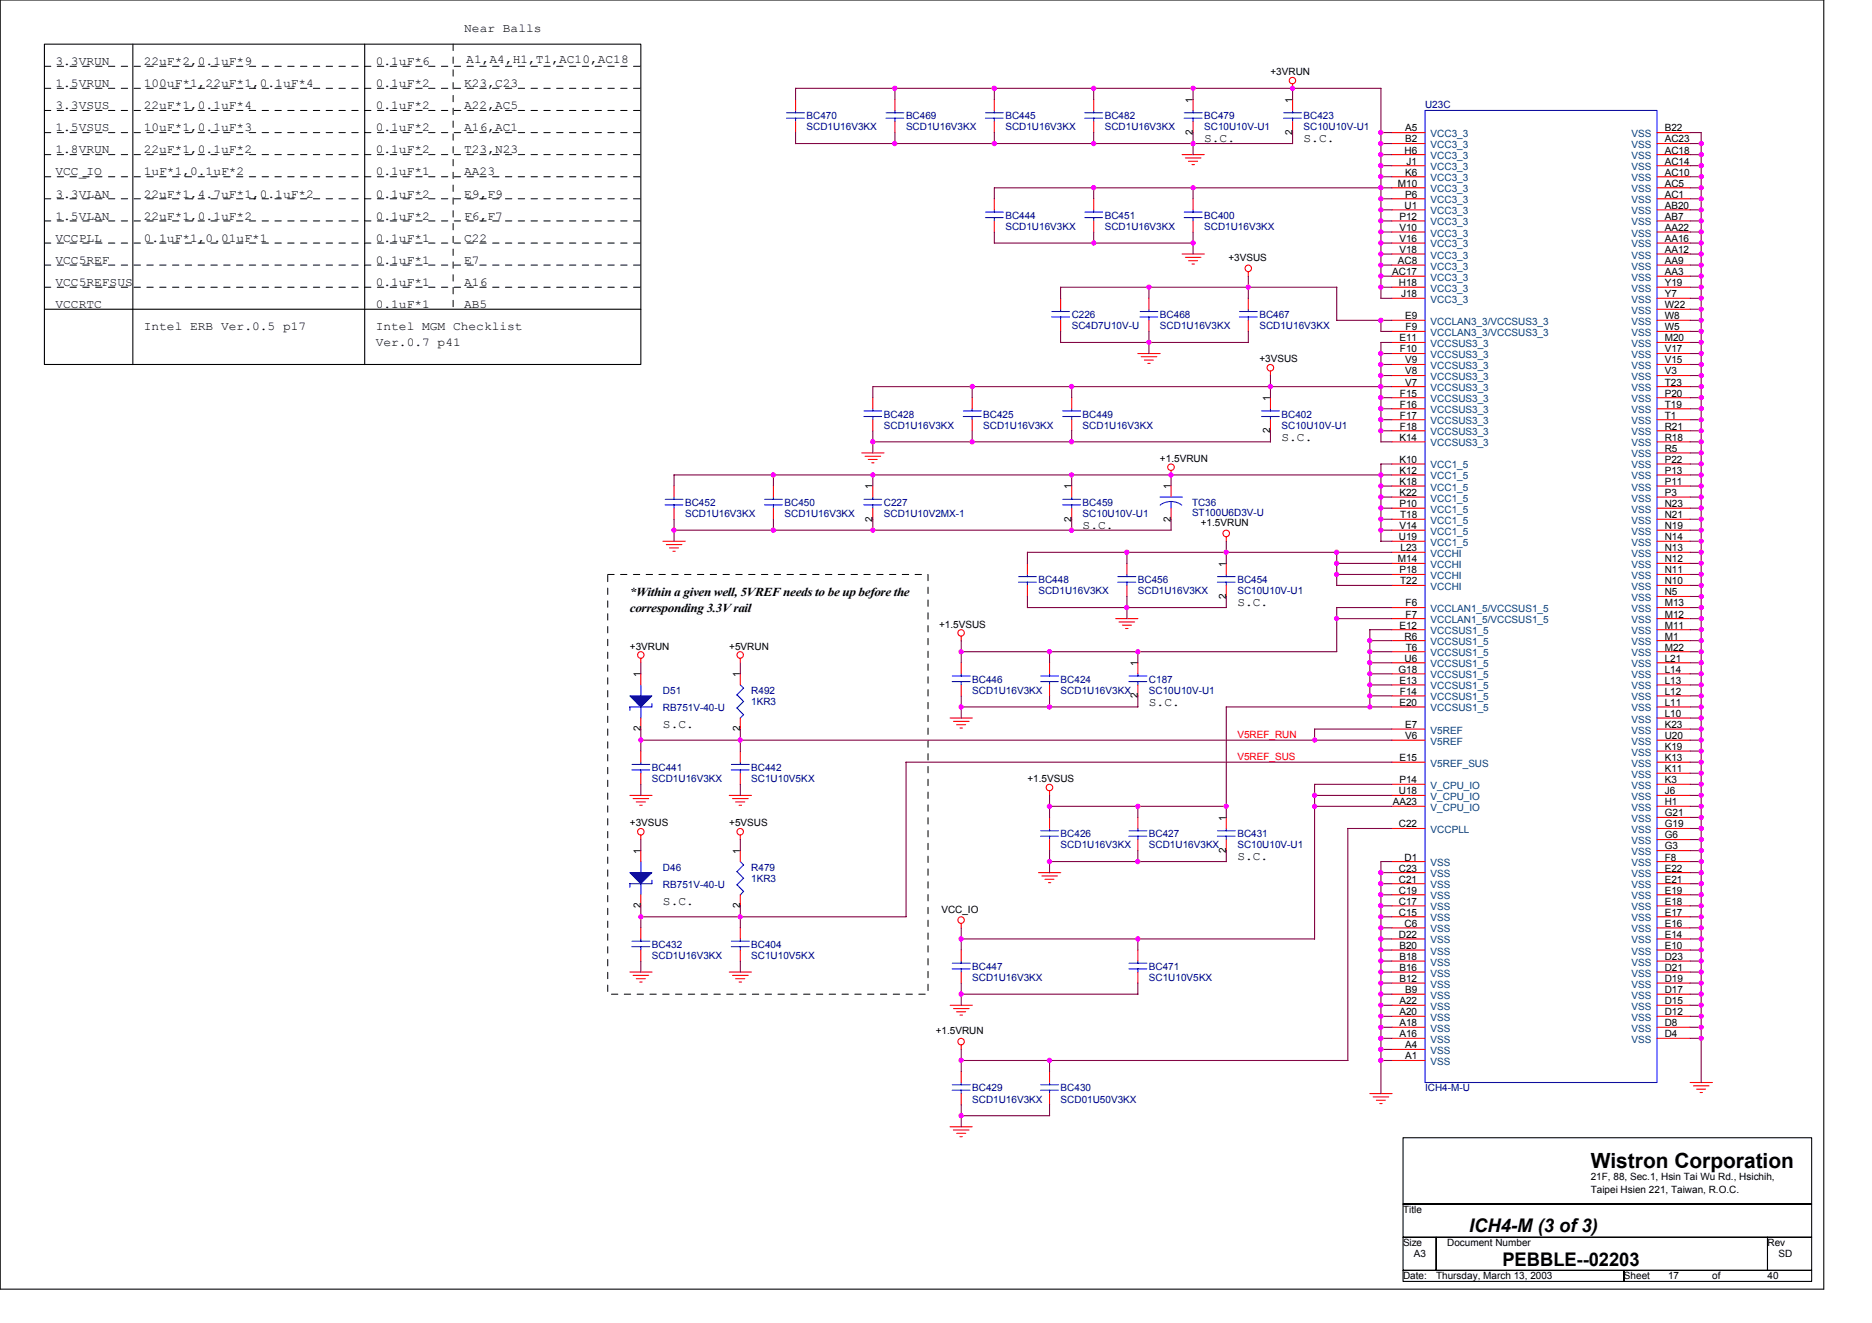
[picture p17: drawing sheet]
<svg xmlns="http://www.w3.org/2000/svg" width="297mm" height="210mm" viewBox="0 0 297 210" stroke-linecap="round" stroke-linejoin="round" font-family="sans-serif">
<defs><g id="words">
<text font-size="3.3" x="252.4" y="185.4">Wistron Corporation</text>
<g font-size="3">
<text x="233.1" y="195.5">ICH4-M (3 of 3)</text>
<text x="238.4" y="200.8">PEBBLE--02203</text>
</g>
<g font-size="1.9">
<text x="73.7" y="5.1">Near Balls</text>
<text x="8.8" y="10.3">3.3VRUN</text>
<text x="22.8" y="10.3">22uF*2,0.1uF*9</text>
<text x="59.6" y="10.3">0.1uF*6</text>
<text x="74" y="9.9">A1,A4,H1,T1,AC10,AC18</text>
<text x="8.8" y="13.8">1.5VRUN</text>
<text x="8.8" y="17.3">3.3VSUS</text>
<text x="22.8" y="13.8">100uF*1,22uF*1,0.1uF*4</text>
<text x="22.8" y="17.3">22uF*1,0.1uF*4</text>
<text x="59.6" y="13.8">0.1uF*2</text>
<text x="59.6" y="17.3">0.1uF*2</text>
<text x="73.7" y="13.8">K23,C23</text>
<text x="73.7" y="17.3">A22,AC5</text>
<text x="8.8" y="20.8">1.5VSUS</text>
<text x="22.8" y="20.8">10uF*1,0.1uF*3</text>
<text x="59.6" y="20.8">0.1uF*2</text>
<text x="73.7" y="20.8">A16,AC1</text>
<text x="191.1" y="22.6">S.C.</text>
<text x="206.8" y="22.6">S.C.</text>
<text x="8.8" y="24.3">1.8VRUN</text>
<text x="8.8" y="27.8">VCC_IO</text>
<text x="22.8" y="24.3">22uF*1,0.1uF*2</text>
<text x="22.8" y="27.8">1uF*1,0.1uF*2</text>
<text x="59.6" y="27.8">0.1uF*1</text>
<text x="59.6" y="24.3">0.1uF*2</text>
<text x="73.7" y="27.8">AA23</text>
<text x="73.7" y="24.3">T23,N23</text>
<text x="8.8" y="31.3">3.3VLAN</text>
<text x="8.8" y="34.8">1.5VLAN</text>
<text x="22.8" y="31.3">22uF*1,4.7uF*1,0.1uF*2</text>
<text x="22.8" y="34.8">22uF*1,0.1uF*2</text>
<text x="59.6" y="31.3">0.1uF*2</text>
<text x="59.6" y="34.8">0.1uF*2</text>
<text x="73.7" y="34.8">F6,F7</text>
<text x="73.7" y="31.3">E9,F9</text>
<text x="8.8" y="41.8">VCC5REF</text>
<text x="8.8" y="38.4">VCCPLL</text>
<text x="22.8" y="38.4">0.1uF*1,0.01uF*1</text>
<text x="59.6" y="41.8">0.1uF*1</text>
<text x="59.6" y="38.4">0.1uF*1</text>
<text x="73.7" y="38.4">C22</text>
<text x="73.7" y="41.8">E7</text>
<text x="8.8" y="45.4">VCC5REFSUS</text>
<text x="59.6" y="45.4">0.1uF*1</text>
<text x="73.7" y="45.4">A16</text>
<text x="8.8" y="48.9">VCCRTC</text>
<text x="22.8" y="52.4">Intel ERB Ver.0.5 p17</text>
<text x="59.6" y="48.9">0.1uF*1</text>
<text x="59.6" y="52.4">Intel MGM Checklist</text>
<text x="73.7" y="48.9">AB5</text>
<text x="59.6" y="54.8">Ver.0.7 p41</text>
<text x="203.3" y="69.9">S.C.</text>
<text x="171.8" y="83.9">S.C.</text>
<text x="99.9" y="94.6">*Within a given well, 5VREF needs to be up before the</text>
<text x="99.9" y="97">corresponding 3.3V rail</text>
<text x="196.3" y="96.2">S.C.</text>
<text x="182.3" y="112">S.C.</text>
<text x="105.2" y="115.5">S.C.</text>
<text x="196.3" y="136.5">S.C.</text>
<text x="105.2" y="143.5">S.C.</text>
</g>
<g font-size="1.6">
<text x="201.6" y="11.9">+3VRUN</text>
<text x="189.3" y="16.3" transform="rotate(-90 189.3 16.3)">1</text>
<text x="205.1" y="16.3" transform="rotate(-90 205.1 16.3)">1</text>
<text x="189.3" y="21.4" transform="rotate(-90 189.3 21.4)">2</text>
<text x="205.1" y="21.4" transform="rotate(-90 205.1 21.4)">2</text>
<text x="222.9" y="20.8">A5</text>
<text x="222.9" y="22.6">B2</text>
<text x="264.2" y="20.8">B22</text>
<text x="264.2" y="22.6">AC23</text>
<text x="221.8" y="29.6">M10</text>
<text x="222.9" y="24.4">H6</text>
<text x="222.9" y="27.9">K6</text>
<text x="223.2" y="26.1">J1</text>
<text x="264.2" y="24.4">AC18</text>
<text x="264.2" y="26.1">AC14</text>
<text x="264.2" y="27.9">AC10</text>
<text x="264.2" y="29.6">AC5</text>
<text x="222.1" y="34.9">P12</text>
<text x="222.9" y="33.1">U1</text>
<text x="222.9" y="31.4">P6</text>
<text x="264.2" y="31.4">AC1</text>
<text x="264.2" y="33.1">AB20</text>
<text x="264.2" y="34.9">AB7</text>
<text x="194.9" y="41.4">+3VSUS</text>
<text x="221.8" y="41.9">AC8</text>
<text x="222.1" y="36.6">V10</text>
<text x="222.1" y="38.4">V16</text>
<text x="222.1" y="40.1">V18</text>
<text x="264.2" y="36.6">AA22</text>
<text x="264.2" y="38.4">AA16</text>
<text x="264.2" y="40.1">AA12</text>
<text x="264.2" y="41.9">AA9</text>
<text x="220.9" y="43.6">AC17</text>
<text x="222" y="45.4">H18</text>
<text x="222.3" y="47.1">J18</text>
<text x="264.2" y="43.6">AA3</text>
<text x="264.2" y="45.4">Y19</text>
<text x="264.2" y="47.1">Y7</text>
<text x="222.9" y="50.7">E9</text>
<text x="223" y="52.4">F9</text>
<text x="264.2" y="48.9">W22</text>
<text x="264.2" y="50.7">W8</text>
<text x="264.2" y="52.4">W5</text>
<text x="199.8" y="57.5">+3VSUS</text>
<text x="222.1" y="54.2">E11</text>
<text x="222.1" y="55.9">F10</text>
<text x="222.9" y="57.7">V9</text>
<text x="222.9" y="59.4">V8</text>
<text x="264.2" y="54.2">M20</text>
<text x="264.2" y="55.9">V17</text>
<text x="264.2" y="57.7">V15</text>
<text x="264.2" y="59.4">V3</text>
<text x="201.6" y="63.6" transform="rotate(-90 201.6 63.6)">1</text>
<text x="222.1" y="62.9">F15</text>
<text x="222.1" y="64.7">F16</text>
<text x="222.9" y="61.2">V7</text>
<text x="264.2" y="61.2">T23</text>
<text x="264.2" y="62.9">P20</text>
<text x="264.2" y="64.7">T19</text>
<text x="201.6" y="68.7" transform="rotate(-90 201.6 68.7)">2</text>
<text x="222.1" y="69.9">K14</text>
<text x="222.1" y="66.4">F17</text>
<text x="222.1" y="68.2">F18</text>
<text x="264.2" y="66.4">T1</text>
<text x="264.2" y="68.2">R21</text>
<text x="264.2" y="69.9">R18</text>
<text x="264.2" y="71.7">R5</text>
<text x="138.5" y="77.6" transform="rotate(-90 138.5 77.6)">1</text>
<text x="170" y="77.6" transform="rotate(-90 170 77.6)">1</text>
<text x="184.1" y="73.3">+1.5VRUN</text>
<text x="185.8" y="77.6" transform="rotate(-90 185.8 77.6)">1</text>
<text x="222.1" y="73.4">K10</text>
<text x="222.1" y="75.2">K12</text>
<text x="222.1" y="76.9">K18</text>
<text x="264.2" y="73.4">P22</text>
<text x="264.2" y="75.2">P13</text>
<text x="264.2" y="76.9">P11</text>
<text x="138.5" y="82.7" transform="rotate(-90 138.5 82.7)">2</text>
<text x="170" y="82.7" transform="rotate(-90 170 82.7)">2</text>
<text x="185.8" y="82.7" transform="rotate(-90 185.8 82.7)">2</text>
<text x="190.5" y="83.4">+1.5VRUN</text>
<text x="222.1" y="78.7">K22</text>
<text x="222.1" y="80.5">P10</text>
<text x="222.1" y="83.9">V14</text>
<text x="222.2" y="82.2">T18</text>
<text x="264.2" y="78.7">P3</text>
<text x="264.2" y="80.5">N23</text>
<text x="264.2" y="82.2">N21</text>
<text x="264.2" y="83.9">N19</text>
<text x="194.6" y="89.9" transform="rotate(-90 194.6 89.9)">1</text>
<text x="221.8" y="89.2">M14</text>
<text x="222" y="85.7">U19</text>
<text x="222.2" y="87.5">L23</text>
<text x="264.2" y="85.7">N14</text>
<text x="264.2" y="87.5">N13</text>
<text x="264.2" y="89.2">N12</text>
<text x="194.6" y="95" transform="rotate(-90 194.6 95)">2</text>
<text x="222.1" y="91">P18</text>
<text x="222.2" y="92.7">T22</text>
<text x="264.2" y="91">N11</text>
<text x="264.2" y="92.7">N10</text>
<text x="264.2" y="94.5">N5</text>
<text x="149" y="99.6">+1.5VSUS</text>
<text x="222.1" y="99.7">E12</text>
<text x="222.9" y="101.5">R6</text>
<text x="223" y="96.2">F6</text>
<text x="223" y="98">F7</text>
<text x="264.2" y="96.2">M13</text>
<text x="264.2" y="98">M12</text>
<text x="264.2" y="99.7">M11</text>
<text x="264.2" y="101.5">M1</text>
<text x="99.9" y="103.1">+3VRUN</text>
<text x="101.7" y="107.4" transform="rotate(-90 101.7 107.4)">1</text>
<text x="115.7" y="103.1">+5VRUN</text>
<text x="117.5" y="107.4" transform="rotate(-90 117.5 107.4)">1</text>
<text x="180.5" y="105.7" transform="rotate(-90 180.5 105.7)">1</text>
<text x="221.9" y="106.7">G18</text>
<text x="222.9" y="105">U6</text>
<text x="223.1" y="103.2">T6</text>
<text x="264.2" y="103.2">M22</text>
<text x="264.2" y="105">L21</text>
<text x="264.2" y="106.7">L14</text>
<text x="180.5" y="110.8" transform="rotate(-90 180.5 110.8)">2</text>
<text x="222.1" y="108.5">E13</text>
<text x="222.1" y="112">E20</text>
<text x="222.1" y="110.2">F14</text>
<text x="264.2" y="108.5">L13</text>
<text x="264.2" y="110.2">L12</text>
<text x="264.2" y="112">L11</text>
<text x="264.2" y="113.7">L10</text>
<text x="101.7" y="116" transform="rotate(-90 101.7 116)">2</text>
<text x="117.5" y="116" transform="rotate(-90 117.5 116)">2</text>
<text x="222.9" y="115.5">E7</text>
<text x="222.9" y="117.2">V6</text>
<text x="264.2" y="115.5">K23</text>
<text x="264.2" y="117.2">U20</text>
<text x="264.2" y="119">K19</text>
<text x="163" y="124.1">+1.5VSUS</text>
<text x="222.1" y="120.8">E15</text>
<text x="222.1" y="124.3">P14</text>
<text x="264.2" y="120.8">K13</text>
<text x="264.2" y="122.5">K11</text>
<text x="264.2" y="124.3">K3</text>
<text x="99.9" y="131.1">+3VSUS</text>
<text x="115.7" y="131.1">+5VSUS</text>
<text x="194.6" y="130.2" transform="rotate(-90 194.6 130.2)">1</text>
<text x="221" y="127.8">AA23</text>
<text x="222" y="126">U18</text>
<text x="222" y="131.3">C22</text>
<text x="264.2" y="126">J6</text>
<text x="264.2" y="127.8">H1</text>
<text x="264.2" y="129.5">G21</text>
<text x="264.2" y="131.3">G19</text>
<text x="101.7" y="135.5" transform="rotate(-90 101.7 135.5)">1</text>
<text x="117.5" y="135.5" transform="rotate(-90 117.5 135.5)">1</text>
<text x="194.6" y="135.3" transform="rotate(-90 194.6 135.3)">2</text>
<text x="222.9" y="136.5">D1</text>
<text x="264.2" y="133">G6</text>
<text x="264.2" y="134.8">G3</text>
<text x="264.2" y="136.5">F8</text>
<text x="222" y="138.3">C23</text>
<text x="222" y="140">C21</text>
<text x="222" y="141.8">C19</text>
<text x="222" y="143.5">C17</text>
<text x="264.2" y="138.3">E22</text>
<text x="264.2" y="140">E21</text>
<text x="264.2" y="141.8">E19</text>
<text x="264.2" y="143.5">E18</text>
<text x="101.7" y="144.1" transform="rotate(-90 101.7 144.1)">2</text>
<text x="117.5" y="144.1" transform="rotate(-90 117.5 144.1)">2</text>
<text x="149.4" y="144.8">VCC_IO</text>
<text x="222" y="145.3">C15</text>
<text x="222" y="148.8">D22</text>
<text x="222.9" y="147">C6</text>
<text x="264.2" y="145.3">E17</text>
<text x="264.2" y="147">E16</text>
<text x="264.2" y="148.8">E14</text>
<text x="222.1" y="150.6">B20</text>
<text x="222.1" y="152.3">B18</text>
<text x="222.1" y="154.1">B16</text>
<text x="222.1" y="155.8">B12</text>
<text x="264.2" y="150.6">E10</text>
<text x="264.2" y="152.3">D23</text>
<text x="264.2" y="154.1">D21</text>
<text x="264.2" y="155.8">D19</text>
<text x="222.1" y="159.3">A22</text>
<text x="222.1" y="161.1">A20</text>
<text x="222.9" y="157.6">B9</text>
<text x="264.2" y="157.6">D17</text>
<text x="264.2" y="159.3">D15</text>
<text x="264.2" y="161.1">D12</text>
<text x="148.5" y="164.1">+1.5VRUN</text>
<text x="222.1" y="162.8">A18</text>
<text x="222.1" y="164.6">A16</text>
<text x="222.9" y="166.3">A4</text>
<text x="264.2" y="162.8">D8</text>
<text x="264.2" y="164.6">D4</text>
<text x="222.9" y="168.1">A1</text>
<text x="252.4" y="187.2">21F, 88, Sec.1, Hsin Tai Wu Rd., Hsichih,</text>
<text x="252.4" y="189.3">Taipei Hsien 221, Taiwan, R.O.C.</text>
<text x="222.6" y="192.4">Title</text>
<text x="222.6" y="197.7">Size</text>
<text x="229.6" y="197.7">Document Number</text>
<text x="280.5" y="197.7">Rev</text>
<text x="222.6" y="203">Date:</text>
<text x="224.4" y="199.5">A3</text>
<text x="227.9" y="203">Thursday, March 13, 2003</text>
<text x="257.7" y="203">Sheet</text>
<text x="264.7" y="203">17</text>
<text x="271.7" y="203">of</text>
<text x="280.5" y="203">40</text>
<text x="282.2" y="199.5">SD</text>
</g>
<g font-size="1.6" fill="#000080">
<text x="226.1" y="17.2">U23C</text>
<text x="128" y="18.9">BC470</text>
<text x="128" y="20.7">SCD1U16V3KX</text>
<text x="143.8" y="18.9">BC469</text>
<text x="143.8" y="20.7">SCD1U16V3KX</text>
<text x="159.5" y="18.9">BC445</text>
<text x="159.5" y="20.7">SCD1U16V3KX</text>
<text x="175.3" y="18.9">BC482</text>
<text x="175.3" y="20.7">SCD1U16V3KX</text>
<text x="191.1" y="18.9">BC479</text>
<text x="191.1" y="20.7">SC10U10V-U1</text>
<text x="206.8" y="18.9">BC423</text>
<text x="206.8" y="20.7">SC10U10V-U1</text>
<text x="159.5" y="34.7">BC444</text>
<text x="175.3" y="34.7">BC451</text>
<text x="191.1" y="34.7">BC400</text>
<text x="159.5" y="36.5">SCD1U16V3KX</text>
<text x="175.3" y="36.5">SCD1U16V3KX</text>
<text x="191.1" y="36.5">SCD1U16V3KX</text>
<text x="170" y="50.5">C226</text>
<text x="170" y="52.2">SC4D7U10V-U</text>
<text x="184.1" y="50.5">BC468</text>
<text x="184.1" y="52.2">SCD1U16V3KX</text>
<text x="199.8" y="50.5">BC467</text>
<text x="199.8" y="52.2">SCD1U16V3KX</text>
<text x="140.2" y="66.3">BC428</text>
<text x="140.2" y="68">SCD1U16V3KX</text>
<text x="156" y="66.3">BC425</text>
<text x="156" y="68">SCD1U16V3KX</text>
<text x="171.8" y="66.3">BC449</text>
<text x="171.8" y="68">SCD1U16V3KX</text>
<text x="203.3" y="66.3">BC402</text>
<text x="203.3" y="68">SC10U10V-U1</text>
<text x="108.7" y="80.3">BC452</text>
<text x="108.7" y="82">SCD1U16V3KX</text>
<text x="124.5" y="80.3">BC450</text>
<text x="124.5" y="82">SCD1U16V3KX</text>
<text x="140.2" y="80.3">C227</text>
<text x="140.2" y="82">SCD1U10V2MX-1</text>
<text x="171.8" y="80.3">BC459</text>
<text x="171.8" y="82">SC10U10V-U1</text>
<text x="189.1" y="80.3">TC36</text>
<text x="189.1" y="81.9">ST100U6D3V-U</text>
<text x="164.8" y="92.6">BC448</text>
<text x="164.8" y="94.3">SCD1U16V3KX</text>
<text x="180.5" y="92.6">BC456</text>
<text x="180.5" y="94.3">SCD1U16V3KX</text>
<text x="196.3" y="92.6">BC454</text>
<text x="196.3" y="94.3">SC10U10V-U1</text>
<text x="105.2" y="110.1">D51</text>
<text x="105.2" y="112.9">RB751V-40-U</text>
<text x="119.2" y="110.1">R492</text>
<text x="119.2" y="111.8">1KR3</text>
<text x="154.3" y="108.3">BC446</text>
<text x="154.3" y="110.1">SCD1U16V3KX</text>
<text x="168.3" y="108.3">BC424</text>
<text x="168.3" y="110.1">SCD1U16V3KX</text>
<text x="182.3" y="108.3">C187</text>
<text x="182.3" y="110.1">SC10U10V-U1</text>
<text x="103.4" y="122.3">BC441</text>
<text x="103.4" y="124.1">SCD1U16V3KX</text>
<text x="119.2" y="122.3">BC442</text>
<text x="119.2" y="124.1">SC1U10V5KX</text>
<text x="168.3" y="132.9">BC426</text>
<text x="168.3" y="134.6">SCD1U16V3KX</text>
<text x="182.3" y="132.9">BC427</text>
<text x="182.3" y="134.6">SCD1U16V3KX</text>
<text x="196.3" y="132.9">BC431</text>
<text x="196.3" y="134.6">SC10U10V-U1</text>
<text x="105.2" y="138.1">D46</text>
<text x="105.2" y="140.9">RB751V-40-U</text>
<text x="119.2" y="138.1">R479</text>
<text x="119.2" y="139.9">1KR3</text>
<text x="103.4" y="150.4">BC432</text>
<text x="103.4" y="152.1">SCD1U16V3KX</text>
<text x="119.2" y="150.4">BC404</text>
<text x="119.2" y="152.1">SC1U10V5KX</text>
<text x="154.3" y="153.9">BC447</text>
<text x="154.3" y="155.6">SCD1U16V3KX</text>
<text x="182.3" y="153.9">BC471</text>
<text x="182.3" y="155.6">SC1U10V5KX</text>
<text x="154.3" y="173.2">BC429</text>
<text x="168.3" y="173.2">BC430</text>
<text x="226.1" y="173.2">ICH4-M-U</text>
<text x="154.3" y="174.9">SCD1U16V3KX</text>
<text x="168.3" y="174.9">SCD01U50V3KX</text>
</g>
<g font-size="1.6" fill="#004080">
<text x="227" y="21.7">VCC3_3</text>
<text x="227" y="23.5">VCC3_3</text>
<text x="258.9" y="21.7">VSS</text>
<text x="258.9" y="23.5">VSS</text>
<text x="227" y="25.3">VCC3_3</text>
<text x="227" y="27">VCC3_3</text>
<text x="227" y="28.8">VCC3_3</text>
<text x="258.9" y="25.3">VSS</text>
<text x="258.9" y="27">VSS</text>
<text x="258.9" y="28.8">VSS</text>
<text x="227" y="30.5">VCC3_3</text>
<text x="227" y="32.3">VCC3_3</text>
<text x="227" y="34">VCC3_3</text>
<text x="227" y="35.8">VCC3_3</text>
<text x="258.9" y="30.5">VSS</text>
<text x="258.9" y="32.3">VSS</text>
<text x="258.9" y="34">VSS</text>
<text x="258.9" y="35.8">VSS</text>
<text x="227" y="37.5">VCC3_3</text>
<text x="227" y="39.3">VCC3_3</text>
<text x="227" y="41">VCC3_3</text>
<text x="258.9" y="37.5">VSS</text>
<text x="258.9" y="39.3">VSS</text>
<text x="258.9" y="41">VSS</text>
<text x="227" y="42.8">VCC3_3</text>
<text x="227" y="44.5">VCC3_3</text>
<text x="227" y="46.3">VCC3_3</text>
<text x="258.9" y="42.8">VSS</text>
<text x="258.9" y="44.5">VSS</text>
<text x="258.9" y="46.3">VSS</text>
<text x="227" y="48">VCC3_3</text>
<text x="227" y="51.5">VCCLAN3_3/VCCSUS3_3</text>
<text x="227" y="53.3">VCCLAN3_3/VCCSUS3_3</text>
<text x="258.9" y="48">VSS</text>
<text x="258.9" y="49.8">VSS</text>
<text x="258.9" y="51.5">VSS</text>
<text x="258.9" y="53.3">VSS</text>
<text x="227" y="55.1">VCCSUS3_3</text>
<text x="227" y="56.8">VCCSUS3_3</text>
<text x="227" y="58.5">VCCSUS3_3</text>
<text x="258.9" y="55.1">VSS</text>
<text x="258.9" y="56.8">VSS</text>
<text x="258.9" y="58.5">VSS</text>
<text x="227" y="60.3">VCCSUS3_3</text>
<text x="227" y="62.1">VCCSUS3_3</text>
<text x="227" y="63.8">VCCSUS3_3</text>
<text x="227" y="65.6">VCCSUS3_3</text>
<text x="258.9" y="60.3">VSS</text>
<text x="258.9" y="62.1">VSS</text>
<text x="258.9" y="63.8">VSS</text>
<text x="258.9" y="65.6">VSS</text>
<text x="227" y="67.3">VCCSUS3_3</text>
<text x="227" y="69.1">VCCSUS3_3</text>
<text x="227" y="70.8">VCCSUS3_3</text>
<text x="258.9" y="67.3">VSS</text>
<text x="258.9" y="69.1">VSS</text>
<text x="258.9" y="70.8">VSS</text>
<text x="227" y="74.3">VCC1_5</text>
<text x="227" y="76.1">VCC1_5</text>
<text x="227" y="77.8">VCC1_5</text>
<text x="258.9" y="72.6">VSS</text>
<text x="258.9" y="74.3">VSS</text>
<text x="258.9" y="76.1">VSS</text>
<text x="258.9" y="77.8">VSS</text>
<text x="227" y="79.6">VCC1_5</text>
<text x="227" y="81.3">VCC1_5</text>
<text x="227" y="83.1">VCC1_5</text>
<text x="258.9" y="79.6">VSS</text>
<text x="258.9" y="81.3">VSS</text>
<text x="258.9" y="83.1">VSS</text>
<text x="227" y="84.8">VCC1_5</text>
<text x="227" y="86.6">VCC1_5</text>
<text x="227" y="88.3">VCCHI</text>
<text x="258.9" y="84.8">VSS</text>
<text x="258.9" y="86.6">VSS</text>
<text x="258.9" y="88.3">VSS</text>
<text x="227" y="90.1">VCCHI</text>
<text x="227" y="91.8">VCCHI</text>
<text x="227" y="93.6">VCCHI</text>
<text x="258.9" y="90.1">VSS</text>
<text x="258.9" y="91.8">VSS</text>
<text x="258.9" y="93.6">VSS</text>
<text x="258.9" y="95.4">VSS</text>
<text x="227" y="97.1">VCCLAN1_5/VCCSUS1_5</text>
<text x="227" y="98.9">VCCLAN1_5/VCCSUS1_5</text>
<text x="227" y="100.6">VCCSUS1_5</text>
<text x="258.9" y="97.1">VSS</text>
<text x="258.9" y="98.9">VSS</text>
<text x="258.9" y="100.6">VSS</text>
<text x="227" y="102.4">VCCSUS1_5</text>
<text x="227" y="104.1">VCCSUS1_5</text>
<text x="227" y="105.9">VCCSUS1_5</text>
<text x="227" y="107.6">VCCSUS1_5</text>
<text x="258.9" y="102.4">VSS</text>
<text x="258.9" y="104.1">VSS</text>
<text x="258.9" y="105.9">VSS</text>
<text x="258.9" y="107.6">VSS</text>
<text x="227" y="109.4">VCCSUS1_5</text>
<text x="227" y="111.1">VCCSUS1_5</text>
<text x="227" y="112.9">VCCSUS1_5</text>
<text x="258.9" y="109.4">VSS</text>
<text x="258.9" y="111.1">VSS</text>
<text x="258.9" y="112.9">VSS</text>
<text x="227" y="116.4">V5REF</text>
<text x="227" y="118.1">V5REF</text>
<text x="258.9" y="114.6">VSS</text>
<text x="258.9" y="116.4">VSS</text>
<text x="258.9" y="118.1">VSS</text>
<text x="258.9" y="119.9">VSS</text>
<text x="227" y="121.6">V5REF_SUS</text>
<text x="227" y="125.2">V_CPU_IO</text>
<text x="258.9" y="121.6">VSS</text>
<text x="258.9" y="123.4">VSS</text>
<text x="258.9" y="125.2">VSS</text>
<text x="227" y="126.9">V_CPU_IO</text>
<text x="227" y="128.7">V_CPU_IO</text>
<text x="258.9" y="126.9">VSS</text>
<text x="258.9" y="128.7">VSS</text>
<text x="258.9" y="130.4">VSS</text>
<text x="227" y="132.2">VCCPLL</text>
<text x="227" y="137.4">VSS</text>
<text x="258.9" y="132.2">VSS</text>
<text x="258.9" y="133.9">VSS</text>
<text x="258.9" y="135.7">VSS</text>
<text x="258.9" y="137.4">VSS</text>
<text x="227" y="139.2">VSS</text>
<text x="227" y="140.9">VSS</text>
<text x="227" y="142.7">VSS</text>
<text x="258.9" y="139.2">VSS</text>
<text x="258.9" y="140.9">VSS</text>
<text x="258.9" y="142.7">VSS</text>
<text x="227" y="144.4">VSS</text>
<text x="227" y="146.2">VSS</text>
<text x="227" y="147.9">VSS</text>
<text x="227" y="149.7">VSS</text>
<text x="258.9" y="144.4">VSS</text>
<text x="258.9" y="146.2">VSS</text>
<text x="258.9" y="147.9">VSS</text>
<text x="258.9" y="149.7">VSS</text>
<text x="227" y="151.4">VSS</text>
<text x="227" y="153.2">VSS</text>
<text x="227" y="154.9">VSS</text>
<text x="258.9" y="151.4">VSS</text>
<text x="258.9" y="153.2">VSS</text>
<text x="258.9" y="154.9">VSS</text>
<text x="227" y="156.7">VSS</text>
<text x="227" y="158.5">VSS</text>
<text x="227" y="160.2">VSS</text>
<text x="227" y="161.9">VSS</text>
<text x="258.9" y="156.7">VSS</text>
<text x="258.9" y="158.5">VSS</text>
<text x="258.9" y="160.2">VSS</text>
<text x="258.9" y="161.9">VSS</text>
<text x="227" y="163.7">VSS</text>
<text x="227" y="165.5">VSS</text>
<text x="227" y="167.2">VSS</text>
<text x="258.9" y="163.7">VSS</text>
<text x="258.9" y="165.5">VSS</text>
<text x="227" y="169">VSS</text>
</g>
<g font-size="1.6" fill="#f00">
<text x="196.3" y="117.1">V5REF_RUN</text>
<text x="196.3" y="120.6">V5REF_SUS</text>
</g>
</g></defs>
<path d="M0 0h289.4v204.5h-289.4zM7 7h94.7v50.8h-94.7zM21.1 7v50.8M57.9 7v50.8M7 49.1h94.7M222.6 196.3h5.3v5.2h-5.3zM222.6 180.5h64.9v10.5h-64.9zM222.6 191h64.9v5.3h-64.9zM227.9 196.3h52.6v5.2h-52.6zM280.5 196.3h7v5.2h-7zM222.6 201.5h35.1v1.8h-35.1zM257.7 201.5h29.8v1.8h-29.8z" fill="none" stroke="#000" stroke-width=".17"/>
<g fill="none" stroke="#000" stroke-width=".16" stroke-dasharray="1 1 1 1 1 1 1 1">
<path d="M7 10.5h94.7M7 14h94.7M7 17.5h94.7M71.9 7v42.1M7 21h94.7M7 24.5h94.7M7 28h94.7M7 35.1h94.7M7 31.5h94.7M7 38.6h94.7M7 42.1h94.7M7 45.6h94.7"/>
<path d="M96.4 91.1h50.9v66.6h-50.9v-66.6"/>
</g>
<g fill="none" stroke="#f00" stroke-width=".17">
<path d="M126.2 15.7v1.8M126.2 19.3v1.8M142 15.7v1.8M142 19.3v1.8M157.8 15.7v1.8M157.8 19.3v1.8M173.5 15.7v1.8M173.5 19.3v1.8M189.3 15.7v1.8M189.3 19.3v1.8M205.1 13.3v.7M205.1 15.7v1.8"/>
<path d="M205.1 19.3v1.8M157.8 31.5v1.8M157.8 35.1v1.7M173.5 31.5v1.8M173.5 35.1v1.7M187.6 24.5h3.5M188.1 25.1h2.5M188.6 25.6h1.4M189.1 26.1h.4M189.3 31.5v1.8M189.3 35.1v1.7M220.8 24.5h5.3"/>
<path d="M220.8 21h5.3M220.8 22.8h5.3M220.8 26.3h5.3M220.8 28h5.3M220.8 29.8h5.3M220.8 31.5h5.3M220.8 33.3h5.3M220.8 35.1h5.3M220.8 36.8h5.3M220.8 38.6h5.3M262.9 24.5h5.3M262.9 21h5.3"/>
<path d="M262.9 22.8h5.3M262.9 26.3h5.3M262.9 28h5.3M262.9 29.8h5.3M262.9 31.5h5.3M262.9 33.3h5.3M262.9 35.1h5.3M262.9 36.8h5.3M262.9 38.6h5.3M168.3 47.3v1.8M168.3 50.8v1.8M180.5 56.1h3.6"/>
<path d="M181.1 56.6h2.5M181.6 57.1h1.4M182.1 57.7h.4M182.3 47.3v1.8M182.3 50.8v1.8M187.6 40.3h3.5M188.1 40.8h2.5M188.6 41.4h1.4M189.1 41.9h.4M198.1 43.1v.7M198.1 47.3v1.8M198.1 50.8v1.8"/>
<path d="M201.6 58.9v.7M220.8 40.3h5.3M220.8 56.1h5.3M220.8 42.1h5.3M220.8 43.8h5.3M220.8 45.6h5.3M220.8 47.3h5.3M220.8 50.8h5.3M220.8 52.6h5.3M220.8 54.3h5.3M220.8 57.8h5.3M220.8 59.6h5.3"/>
<path d="M262.9 40.3h5.3M262.9 56.1h5.3M262.9 42.1h5.3M262.9 43.8h5.3M262.9 45.6h5.3M262.9 47.3h5.3M262.9 50.8h5.3M262.9 52.6h5.3M262.9 54.3h5.3M262.9 57.8h5.3M262.9 59.6h5.3M262.9 49.1h5.3"/>
<path d="M107 77.1v1.8M122.7 77.1v1.8M136.7 71.9h3.6M137.3 72.4h2.4M137.8 72.9h1.4M138.3 73.4h.4M138.5 63.1v1.8M138.5 66.6v1.8M138.5 77.1v1.8M154.3 63.1v1.8M154.3 66.6v1.8M170 63.1v1.8"/>
<path d="M170 66.6v1.8M170 77.1v1.8M185.8 74.7v.7M185.8 77.1v1.8M201.6 63.1v1.8M201.6 66.6v1.8M220.8 61.3h5.3M220.8 63.1h5.3M220.8 64.9h5.3M220.8 66.6h5.3M220.8 68.3h5.3M220.8 70.1h5.3"/>
<path d="M220.8 73.6h5.3M220.8 75.4h5.3M220.8 77.1h5.3M220.8 78.9h5.3M262.9 71.9h5.3M262.9 61.3h5.3M262.9 63.1h5.3M262.9 64.9h5.3M262.9 66.6h5.3M262.9 68.3h5.3M262.9 70.1h5.3M262.9 73.6h5.3"/>
<path d="M262.9 75.4h5.3M262.9 77.1h5.3M262.9 78.9h5.3M105.2 85.9h3.5M105.7 86.4h2.5M106.2 86.9h1.5M106.8 87.5h.3M107 80.6v1.8M122.7 80.6v1.8M138.5 80.6v1.8M163 89.4v1.7M163 92.9v1.8"/>
<path d="M170 80.6v1.8M177 98.1h3.5M177.6 98.7h2.4M178.1 99.2h1.4M178.6 99.7h.4M178.8 89.4v1.7M178.8 92.9v1.8M185.8 80.6v1.8M194.6 85.2v.7M194.6 89.4v1.7M194.6 92.9v1.8M220.8 98.1h5.3"/>
<path d="M220.8 85.9h5.3M220.8 80.6h5.3M220.8 82.4h5.3M220.8 84.1h5.3M220.8 87.6h5.3M220.8 89.4h5.3M220.8 91.1h5.3M220.8 92.9h5.3M220.8 96.4h5.3M220.8 99.9h5.3M262.9 98.1h5.3M262.9 85.9h5.3"/>
<path d="M262.9 80.6h5.3M262.9 82.4h5.3M262.9 84.1h5.3M262.9 87.6h5.3M262.9 89.4h5.3M262.9 91.1h5.3M262.9 92.9h5.3M262.9 96.4h5.3M262.9 99.9h5.3M262.9 94.6h5.3M101.7 104.5v.7M101.7 106.9v1.8"/>
<path d="M101.7 113.9v1.8M101.7 119.1v1.8M117.5 104.5v.7M117.5 106.9v1.8M117.5 113.9v1.8M117.5 119.1v1.8M150.8 113.9h3.5M151.3 114.4h2.5M151.8 115h1.4M152.3 115.5h.4M152.5 100.9v.8M152.5 105.1v1.8"/>
<path d="M152.5 108.7v1.7M166.5 105.1v1.8M166.5 108.7v1.7M180.5 105.1v1.8M180.5 108.7v1.7M220.8 101.6h5.3M220.8 103.4h5.3M220.8 105.2h5.3M220.8 106.9h5.3M220.8 108.7h5.3M220.8 110.4h5.3M220.8 112.2h5.3"/>
<path d="M220.8 115.7h5.3M220.8 117.4h5.3M262.9 113.9h5.3M262.9 101.6h5.3M262.9 103.4h5.3M262.9 105.2h5.3M262.9 106.9h5.3M262.9 108.7h5.3M262.9 110.4h5.3M262.9 112.2h5.3M262.9 115.7h5.3M262.9 117.4h5.3"/>
<path d="M262.9 119.2h5.3M99.9 126.2h3.6M100.5 126.7h2.4M101 127.2h1.4M101.5 127.8h.4M101.7 122.7v1.8M101.7 132.5v.7M101.7 134.9v1.8M115.7 126.2h3.5M116.2 126.7h2.5M116.7 127.2h1.5M117.3 127.8h.4"/>
<path d="M117.5 122.7v1.8M117.5 132.5v.7M117.5 134.9v1.8M164.8 138.5h3.5M165.3 139h2.5M165.8 139.5h1.4M166.5 125.5v.7M166.5 129.7v1.7M166.5 133.2v1.8M180.5 129.7v1.7M180.5 133.2v1.8M194.6 129.7v1.7"/>
<path d="M194.6 133.2v1.8M220.8 126.2h5.3M220.8 138.5h5.3M220.8 120.9h5.3M220.8 124.4h5.3M220.8 127.9h5.3M220.8 131.4h5.3M220.8 136.7h5.3M262.9 126.2h5.3M262.9 138.5h5.3M262.9 120.9h5.3M262.9 124.4h5.3"/>
<path d="M262.9 127.9h5.3M262.9 131.4h5.3M262.9 136.7h5.3M262.9 122.7h5.3M262.9 129.7h5.3M262.9 133.2h5.3M262.9 135h5.3M99.9 154.2h3.6M100.5 154.7h2.4M101 155.3h1.4M101.5 155.8h.4M101.7 142v1.7"/>
<path d="M101.7 147.2v1.8M101.7 150.7v1.8M115.7 154.2h3.5M116.2 154.7h2.5M116.7 155.3h1.5M117.3 155.8h.4M117.5 142v1.7M117.5 147.2v1.8M117.5 150.7v1.8M150.8 159.5h3.5M152.5 146.5v.7M152.5 150.7v1.8"/>
<path d="M152.5 154.2v1.8M166.4 140h.3M180.5 150.7v1.8M180.5 154.2v1.8M220.8 154.2h5.3M220.8 159.5h5.3M220.8 140.2h5.3M220.8 142h5.3M220.8 143.7h5.3M220.8 145.5h5.3M220.8 147.2h5.3M220.8 149h5.3"/>
<path d="M220.8 150.7h5.3M220.8 152.5h5.3M220.8 156h5.3M220.8 157.7h5.3M262.9 154.2h5.3M262.9 159.5h5.3M262.9 140.2h5.3M262.9 142h5.3M262.9 143.7h5.3M262.9 145.5h5.3M262.9 147.2h5.3M262.9 149h5.3"/>
<path d="M262.9 150.7h5.3M262.9 152.5h5.3M262.9 156h5.3M262.9 157.7h5.3M150.7 178.8h3.6M151.3 179.3h2.5M151.3 160h2.5M151.8 160.5h1.4M151.8 179.8h1.4M152.3 161.1h.4M152.5 165.8v.7M152.5 170v1.7"/>
<path d="M152.5 173.5v1.8M166.5 170v1.7M166.5 173.5v1.8M217.4 173.5h3.5M217.9 174h2.5M218.4 174.6h1.4M218.9 175.1h.4M220.8 161.2h5.3M220.8 163h5.3M220.8 164.7h5.3M220.8 166.5h5.3M220.8 168.3h5.3"/>
<path d="M262.9 161.2h5.3M262.9 163h5.3M262.9 164.7h5.3M268.2 171.7h3.5M268.7 172.3h2.5M269.2 172.8h1.4M269.8 173.3h.3M152.3 180.3h.4"/>
<circle cx="205.1" cy="12.8" r=".51"/>
<circle cx="198.1" cy="42.6" r=".52"/>
<circle cx="201.6" cy="58.3" r=".52"/>
<circle cx="185.8" cy="74.1" r=".52"/>
<circle cx="194.6" cy="84.6" r=".52"/>
<circle cx="101.7" cy="103.9" r=".52"/>
<circle cx="117.4" cy="103.9" r=".52"/>
<circle cx="152.5" cy="100.4" r=".51"/>
<circle cx="101.7" cy="132" r=".52"/>
<circle cx="117.4" cy="132" r=".52"/>
<circle cx="166.5" cy="124.9" r=".52"/>
<circle cx="152.5" cy="146" r=".52"/>
<circle cx="152.5" cy="165.3" r=".52"/>
</g>
<g fill="none" stroke="#00f" stroke-width=".17">
<path d="M124.8 18.8h2.8M124.8 17.9h2.9M126.2 17.5v.4M126.2 18.7v.6M140.6 18.8h2.8M140.6 17.9h2.8M142 17.5v.4M142 18.7v.6M156.4 18.8h2.8M156.4 17.9h2.8M157.8 17.5v.4M157.8 18.7v.6"/>
<path d="M172.1 18.8h2.8M172.1 17.9h2.9M173.5 17.5v.4M173.5 18.7v.6M187.9 18.8h2.8M187.9 17.9h2.9M189.3 17.5v.4M189.3 18.7v.6M203.7 18.8h2.8M203.7 17.9h2.8M205.1 17.5v.4M205.1 18.7v.6"/>
<path d="M226.1 17.5h36.8v154.2h-36.8zM156.4 34.5h2.8M156.4 33.7h2.8M157.8 33.3v.4M157.8 34.5v.6M172.1 34.5h2.8M172.1 33.7h2.9M173.5 33.3v.4M173.5 34.5v.6M187.9 34.5h2.8M187.9 33.7h2.9M189.3 33.3v.4"/>
<path d="M189.3 34.5v.6M166.9 50.3h2.8M166.9 49.4h2.8M168.3 49.1v.3M168.3 50.3v.5M180.9 50.3h2.8M180.9 49.4h2.8M182.3 49.1v.3M182.3 50.3v.5M196.7 50.3h2.8M196.7 49.4h2.8M198.1 49.1v.3"/>
<path d="M198.1 50.3v.5M105.6 79.2h2.8M107 78.9v.3M121.3 79.2h2.8M122.7 78.9v.3M137.1 66.1h2.8M137.1 65.2h2.8M137.1 79.2h2.8M138.5 64.9v.3M138.5 66.1v.5M138.5 78.9v.3M152.8 66.1h2.9"/>
<path d="M152.9 65.2h2.8M154.3 64.9v.3M154.3 66.1v.5M168.6 66.1h2.8M168.6 65.2h2.9M168.6 79.2h2.9M170 64.9v.3M170 66.1v.5M170 78.9v.3M184.1 78.9h3.5M185.8 79.6v1M200.2 66.1h2.8"/>
<path d="M200.2 65.2h2.8M201.6 64.9v.3M201.6 66.1v.5M105.5 80.1h2.8M107 80.1v.5M121.3 80.1h2.8M122.7 80.1v.5M137.1 80.1h2.8M138.5 80.1v.5M161.6 92.4h2.8M161.6 91.5h2.9M163 91.1v.4"/>
<path d="M163 92.4v.5M168.6 80.1h2.8M170 80.1v.5M177.4 92.4h2.8M177.4 91.5h2.8M178.8 91.1v.4M178.8 92.4v.5M184.1 80.1a2.86 2.86 0 0 1 3.4 0M193.2 92.4h2.8M193.2 91.5h2.8M194.6 91.1v.4M194.6 92.4v.5"/>
<path d="M99.9 112.2v.5M101.7 108.7v1.7M101.7 112.2v1.7M103.4 111.6v.6h-3.5M116.9 110.2l1.1 1.1M116.9 112.3l1.1 1.1M117.5 108.7l.5 .5M118 109.2l-1.1 1.1M118 111.3l-1.1 1.1M118 113.4l-.5 .5M151.1 108.1h2.8M151.1 107.3h2.8"/>
<path d="M152.5 106.9v.4M152.5 108.1v.6M165.1 108.1h2.8M165.1 107.3h2.9M166.5 106.9v.4M166.5 108.1v.6M179.1 108.1h2.9M179.2 107.3h2.8M180.5 106.9v.4M180.5 108.1v.6M100.3 122.2h2.8M100.3 121.3h2.8"/>
<path d="M101.7 120.9v.4M101.7 122.1v.6M101.7 136.7v1.8M103.4 139.7v.5h-3.5M116 122.2h2.9M116.1 121.3h2.8M116.9 138.3l1.1 1.1M117.5 136.7l.5 .5M117.5 120.9v.4M117.5 122.1v.6M118 137.2l-1.1 1.1M118 139.3l-1.1 1.1"/>
<path d="M165.1 132.7h2.8M165.1 131.8h2.9M166.5 131.4v.4M166.5 132.7v.5M179.1 132.7h2.9M179.2 131.8h2.8M180.5 131.4v.4M180.5 132.7v.5M193.2 132.7h2.8M193.2 131.8h2.8M194.6 131.4v.4M194.6 132.7v.5"/>
<path d="M99.9 140.2v.6M100.3 150.2h2.8M100.3 149.3h2.8M101.7 140.2v1.8M101.7 149v.4M101.7 150.2v.5M116 150.2h2.9M116.1 149.3h2.8M116.9 140.4l1.1 1.1M117.5 149v.4M117.5 150.2v.5M118 141.4l-.5 .6"/>
<path d="M151.1 153.7h2.8M151.1 152.8h2.8M152.5 152.5v.3M152.5 153.7v.5M179.1 153.7h2.9M179.2 152.8h2.8M180.5 152.5v.3M180.5 153.7v.5M151.1 173h2.8M151.1 172.1h2.8M152.5 171.7v.4M152.5 173v.5"/>
<path d="M165.1 173h2.8M165.1 172.1h2.9M166.5 171.7v.4M166.5 173v.5"/>
</g>
<g fill="#00f" stroke="#00f" stroke-width=".17">
<path d="M99.9 138.5h3.5l-1.7 1.7z" fill-rule="evenodd"/>
<path d="M99.9 110.4h3.5l-1.7 1.8z" fill-rule="evenodd"/>
</g>
<g fill="none" stroke="#800040" stroke-width=".17">
<path d="M126.2 15.8v-1.8h92.9v33.3M142 14v1.8M157.8 14v1.8M173.5 14v1.8M189.3 14v1.8M205.1 14v1.8M126.2 22.8h78.9M126.2 21v1.8M142 21v1.8M157.8 21v1.8M157.8 36.8v1.8M157.8 38.6h31.5"/>
<path d="M173.5 21v1.8M173.5 29.8v1.7M173.5 36.8v1.8M189.3 21v3.6M189.3 29.8v1.8M189.3 36.8v3.5M205.1 21v1.8M219.1 38.6h1.8M219.1 22.8h1.8M219.1 21h1.8M219.1 24.5h1.8M219.1 26.3h1.8"/>
<path d="M219.1 28h1.8M219.1 31.5h1.8M219.1 33.3h1.8M219.1 36.8h1.8M219.1 35.1h1.8M220.9 29.8h-63.1v1.8M268.2 29.8h1.8M268.2 21h1.7v150.8M268.2 38.6h1.8M268.2 22.8h1.8M268.2 24.5h1.8M268.2 26.3h1.8"/>
<path d="M268.2 28h1.8M268.2 31.5h1.8M268.2 33.3h1.8M268.2 36.8h1.8M268.2 35.1h1.8M168.3 52.6v1.7l29.8 .1v-1.8M182.3 45.6v1.7M182.3 52.6v3.5M198.1 43.8v3.5M201.6 59.6v3.5M212.1 50.8h8.8M212.1 45.6v5.2"/>
<path d="M212.1 45.6h-43.8v1.7M219.1 45.6h1.8M219.1 54.3h1.8M219.1 47.3h1.8M219.1 43.8h1.8M219.1 42.1h1.8M219.1 40.3h1.8M219.1 52.6h1.8M219.1 56.1h1.8M219.1 57.8h1.8M219.1 59.6h1.8M219.1 50.8v1.8"/>
<path d="M219.1 54.3v15.8M268.2 50.8h1.7M268.2 54.3h1.7M268.2 52.6h1.7M268.2 56.1h1.7M268.2 57.8h1.7M268.2 45.6h1.8M268.2 47.3h1.8M268.2 43.8h1.8M268.2 42.1h1.8M268.2 40.3h1.8M268.2 59.6h1.8"/>
<path d="M268.2 49.1h1.8M122.7 75.3v1.8M138.5 68.3v3.6M138.5 75.3v1.8M138.5 70.1h63.1M154.3 61.3v1.8M154.3 68.3v1.8M170 61.3v1.8M170 68.3v1.8M170 75.4v1.7M185.8 75.3v1.8M201.6 68.3v1.8"/>
<path d="M219.1 70.1h1.8M219.1 68.3h1.8M219.1 66.6h1.8M219.1 64.9h1.8M219.1 63.1h1.8M219.1 78.9h1.8M219.1 77.1h1.8M219.1 73.6h1.8M219.1 73.6v12.3M220.9 61.3h-82.4v1.8M220.9 75.4h-113.9v1.7M268.2 61.3h1.8"/>
<path d="M268.2 70.1h1.8M268.2 68.3h1.8M268.2 66.6h1.8M268.2 64.9h1.8M268.2 63.1h1.8M268.2 75.4h1.8M268.2 78.9h1.8M268.2 77.1h1.8M268.2 73.6h1.8M268.2 71.9h1.8M107 82.4v3.5M107 84.1h78.8"/>
<path d="M122.7 82.4v1.7M138.5 82.4v1.7M163 94.6v1.8h31.6M170 82.4v1.7M178.8 87.6v1.8M178.8 94.6v3.5M185.8 82.4v1.7M194.6 85.9v3.5M194.6 94.6v1.8M212.1 96.4h8.8M212.1 98.1h8.8M212.1 89.4h8.8"/>
<path d="M212.1 91.1h8.8M212.1 92.9h8.8M212.1 87.6v5.3M212.1 96.4v7M219.1 84.1h1.8M219.1 80.6h1.8M219.1 82.4h1.8M219.1 85.9h1.8M220.9 87.6h-57.9v1.8M220.9 99.9h-3.6l.1 12.3M268.2 96.4h1.7M268.2 84.1h1.7"/>
<path d="M268.2 98.1h1.7M268.2 99.9h1.7M268.2 89.4h1.7M268.2 87.6h1.7M268.2 91.1h1.7M268.2 82.4h1.7M268.2 92.9h1.7M268.2 85.9h1.7M268.2 94.6h1.7M268.2 80.6h1.8M101.7 117.4h119.2M101.7 105.2v1.7"/>
<path d="M101.7 115.7v3.5M117.5 105.2v1.7M117.5 115.7v3.5M152.5 112.2h28.1M152.5 103.4h59.6M152.5 101.6v3.6M152.5 110.4v3.5M166.5 103.4v1.8M166.5 110.4v1.8M180.5 103.4v1.8M180.5 110.4v1.8M217.3 103.4h3.6"/>
<path d="M217.3 110.4h3.6M217.3 108.7h3.6M217.3 106.9h3.6M217.3 105.2h3.6M217.3 101.6h3.6M220.9 115.7h-12.3v1.8M220.9 112.2h-26.3v17.5M268.2 117.4h1.7M268.2 115.7h1.7M268.2 101.6h1.7M268.2 119.2h1.7M268.2 103.4h1.8"/>
<path d="M268.2 112.2h1.8M268.2 110.4h1.8M268.2 108.7h1.8M268.2 106.9h1.8M268.2 105.2h1.8M268.2 113.9h1.8M101.7 124.4v1.8M101.7 133.2v1.8M117.5 124.4v1.8M117.5 133.2v1.8M166.5 126.2v3.5M166.5 135v3.5"/>
<path d="M166.5 127.9h28.1M180.5 127.9v1.8M180.5 135v1.7M194.6 135v1.7h-28.1M208.6 126.2h12.3M208.6 127.9h12.3M213.8 131.4h7.1M213.9 131.4v36.9M219.1 136.7h1.8M219.1 138.5h1.8M219.1 136.7v36.8M220.9 124.4h-12.3v24.6"/>
<path d="M220.9 120.9h-77.1v24.6M268.2 120.9h1.7M268.2 127.9h1.7M268.2 124.4h1.7M268.2 126.2h1.7M268.2 131.4h1.7M268.2 129.7h1.7M268.2 122.7h1.7M268.2 136.7h1.8M268.2 138.5h1.8M268.2 135h1.8M268.2 133.2h1.8"/>
<path d="M101.7 143.7v3.5M101.7 152.5v1.7M101.7 145.5h42.1M117.5 143.7v3.5M117.5 152.5v1.7M152.5 149h56.1M152.5 147.2v3.5M152.5 156v3.5M152.5 157.7h28.1M180.5 148.9v1.8M180.5 156v1.7M219.1 145.5h1.8"/>
<path d="M219.1 157.7h1.8M219.1 149h1.8M219.1 159.5h1.8M219.1 156h1.8M219.1 154.2h1.8M219.1 152.5h1.8M219.1 140.2h1.8M219.1 142h1.8M219.1 143.7h1.8M219.1 147.2h1.8M219.1 150.7h1.8M268.2 145.5h1.7"/>
<path d="M268.2 157.7h1.7M268.2 149h1.7M268.2 159.5h1.7M268.2 156h1.7M268.2 154.2h1.7M268.2 152.5h1.7M268.2 147.2h1.7M268.2 150.7h1.7M268.2 140.2h1.8M268.2 142h1.8M268.2 143.7h1.8M152.5 168.3h61.4"/>
<path d="M152.5 166.5v3.5M152.5 175.3v3.5M152.5 177h14.1M166.5 168.2v1.8M166.5 175.2v1.8M219.1 168.3h1.8M219.1 166.5h1.8M219.1 164.7h1.8M219.1 163h1.8M219.1 161.2h1.8M268.2 163h1.7M268.2 161.2h1.7"/>
<path d="M268.2 164.7h1.8"/>
</g>
<g fill="#f0f" stroke="#f0f" stroke-width=".17">
<circle cx="152.5" cy="103.4" r=".34"/>
<circle cx="166.5" cy="103.4" r=".35"/>
<circle cx="101.7" cy="117.4" r=".34"/>
<circle cx="208.6" cy="117.4" r=".34"/>
<circle cx="117.5" cy="117.4" r=".34"/>
<circle cx="117.5" cy="145.5" r=".34"/>
<circle cx="101.7" cy="145.5" r=".34"/>
<circle cx="173.5" cy="14" r=".34"/>
<circle cx="189.3" cy="14" r=".34"/>
<circle cx="157.8" cy="14" r=".35"/>
<circle cx="142" cy="14" r=".34"/>
<circle cx="173.5" cy="29.8" r=".34"/>
<circle cx="189.3" cy="29.8" r=".34"/>
<circle cx="219.1" cy="29.8" r=".35"/>
<circle cx="219.1" cy="31.5" r=".35"/>
<circle cx="219.1" cy="33.3" r=".35"/>
<circle cx="219.1" cy="35" r=".35"/>
<circle cx="219.1" cy="36.8" r=".35"/>
<circle cx="219.1" cy="38.5" r=".35"/>
<circle cx="219.1" cy="40.3" r=".35"/>
<circle cx="219.1" cy="42.1" r=".35"/>
<circle cx="219.1" cy="43.8" r=".35"/>
<circle cx="219.1" cy="45.5" r=".35"/>
<circle cx="205.1" cy="14" r=".34"/>
<circle cx="219.1" cy="21" r=".35"/>
<circle cx="219.1" cy="22.8" r=".35"/>
<circle cx="219.1" cy="24.5" r=".35"/>
<circle cx="219.1" cy="26.3" r=".35"/>
<circle cx="219.1" cy="28" r=".35"/>
<circle cx="170" cy="61.3" r=".34"/>
<circle cx="154.3" cy="61.3" r=".34"/>
<circle cx="201.6" cy="61.3" r=".35"/>
<circle cx="219.1" cy="56.1" r=".35"/>
<circle cx="219.1" cy="63.1" r=".35"/>
<circle cx="219.1" cy="57.8" r=".35"/>
<circle cx="219.1" cy="59.6" r=".35"/>
<circle cx="219.1" cy="61.3" r=".35"/>
<circle cx="219.1" cy="66.6" r=".35"/>
<circle cx="219.1" cy="68.3" r=".35"/>
<circle cx="219.1" cy="64.8" r=".35"/>
<circle cx="198.1" cy="45.5" r=".34"/>
<circle cx="219.1" cy="50.8" r=".35"/>
<circle cx="269.9" cy="89.4" r=".34"/>
<circle cx="269.9" cy="54.3" r=".34"/>
<circle cx="269.9" cy="82.4" r=".34"/>
<circle cx="269.9" cy="49.1" r=".34"/>
<circle cx="269.9" cy="43.8" r=".34"/>
<circle cx="269.9" cy="127.9" r=".34"/>
<circle cx="219.1" cy="168.2" r=".35"/>
<circle cx="269.9" cy="31.5" r=".34"/>
<circle cx="269.9" cy="120.9" r=".34"/>
<circle cx="269.9" cy="38.5" r=".34"/>
<circle cx="269.9" cy="161.2" r=".34"/>
<circle cx="269.9" cy="159.5" r=".34"/>
<circle cx="269.9" cy="126.2" r=".34"/>
<circle cx="219.1" cy="159.5" r=".35"/>
<circle cx="269.9" cy="103.4" r=".34"/>
<circle cx="269.9" cy="150.7" r=".34"/>
<circle cx="269.9" cy="164.7" r=".34"/>
<circle cx="269.9" cy="77.1" r=".34"/>
<circle cx="269.9" cy="78.9" r=".34"/>
<circle cx="269.9" cy="45.5" r=".34"/>
<circle cx="269.9" cy="131.4" r=".34"/>
<circle cx="219.1" cy="164.7" r=".35"/>
<circle cx="269.9" cy="59.6" r=".34"/>
<circle cx="269.9" cy="22.8" r=".34"/>
<circle cx="182.3" cy="54.3" r=".34"/>
<circle cx="269.9" cy="36.8" r=".34"/>
<circle cx="269.9" cy="71.8" r=".34"/>
<circle cx="219.1" cy="140.2" r=".35"/>
<circle cx="269.9" cy="122.7" r=".34"/>
<circle cx="189.3" cy="38.5" r=".34"/>
<circle cx="269.9" cy="47.3" r=".34"/>
<circle cx="269.9" cy="108.6" r=".34"/>
<circle cx="269.9" cy="138.4" r=".34"/>
<circle cx="219.1" cy="147.2" r=".35"/>
<circle cx="269.9" cy="152.5" r=".34"/>
<circle cx="269.9" cy="119.2" r=".34"/>
<circle cx="269.9" cy="56.1" r=".34"/>
<circle cx="269.9" cy="84.1" r=".34"/>
<circle cx="269.9" cy="28" r=".34"/>
<circle cx="219.1" cy="154.2" r=".35"/>
<circle cx="269.9" cy="99.9" r=".34"/>
<circle cx="269.9" cy="124.4" r=".34"/>
<circle cx="269.9" cy="147.2" r=".34"/>
<circle cx="173.5" cy="38.5" r=".34"/>
<circle cx="173.5" cy="22.8" r=".34"/>
<circle cx="157.8" cy="22.8" r=".35"/>
<circle cx="269.9" cy="101.6" r=".34"/>
<circle cx="269.9" cy="68.3" r=".34"/>
<circle cx="219.1" cy="150.7" r=".35"/>
<circle cx="269.9" cy="141.9" r=".34"/>
<circle cx="269.9" cy="143.7" r=".34"/>
<circle cx="269.9" cy="140.2" r=".34"/>
<circle cx="269.9" cy="136.7" r=".34"/>
<circle cx="219.1" cy="145.5" r=".35"/>
<circle cx="269.9" cy="50.8" r=".34"/>
<circle cx="142" cy="22.8" r=".34"/>
<circle cx="269.9" cy="85.9" r=".34"/>
<circle cx="269.9" cy="61.3" r=".34"/>
<circle cx="269.9" cy="24.5" r=".34"/>
<circle cx="269.9" cy="35" r=".34"/>
<circle cx="269.9" cy="163" r=".34"/>
<circle cx="269.9" cy="33.3" r=".34"/>
<circle cx="269.9" cy="92.9" r=".34"/>
<circle cx="269.9" cy="96.4" r=".34"/>
<circle cx="269.9" cy="134.9" r=".34"/>
<circle cx="219.1" cy="143.7" r=".35"/>
<circle cx="219.1" cy="149" r=".35"/>
<circle cx="219.1" cy="141.9" r=".35"/>
<circle cx="219.1" cy="166.5" r=".35"/>
<circle cx="269.9" cy="87.6" r=".34"/>
<circle cx="269.9" cy="115.7" r=".34"/>
<circle cx="269.9" cy="113.9" r=".34"/>
<circle cx="219.1" cy="152.5" r=".35"/>
<circle cx="269.9" cy="98.1" r=".34"/>
<circle cx="219.1" cy="161.2" r=".35"/>
<circle cx="269.9" cy="75.4" r=".34"/>
<circle cx="269.9" cy="157.7" r=".34"/>
<circle cx="269.9" cy="154.2" r=".34"/>
<circle cx="269.9" cy="117.4" r=".34"/>
<circle cx="269.9" cy="149" r=".34"/>
<circle cx="269.9" cy="42.1" r=".34"/>
<circle cx="269.9" cy="91.1" r=".34"/>
<circle cx="269.9" cy="64.8" r=".34"/>
<circle cx="269.9" cy="112.2" r=".34"/>
<circle cx="269.9" cy="63.1" r=".34"/>
<circle cx="170" cy="70.1" r=".34"/>
<circle cx="269.9" cy="70.1" r=".34"/>
<circle cx="219.1" cy="163" r=".35"/>
<circle cx="269.9" cy="80.6" r=".34"/>
<circle cx="269.9" cy="94.6" r=".34"/>
<circle cx="269.9" cy="26.3" r=".34"/>
<circle cx="269.9" cy="133.2" r=".34"/>
<circle cx="189.3" cy="22.8" r=".34"/>
<circle cx="219.1" cy="157.7" r=".35"/>
<circle cx="269.9" cy="40.3" r=".34"/>
<circle cx="269.9" cy="52.6" r=".34"/>
<circle cx="269.9" cy="156" r=".34"/>
<circle cx="269.9" cy="66.6" r=".34"/>
<circle cx="269.9" cy="106.9" r=".34"/>
<circle cx="219.1" cy="138.4" r=".35"/>
<circle cx="269.9" cy="57.8" r=".34"/>
<circle cx="269.9" cy="29.8" r=".34"/>
<circle cx="269.9" cy="129.7" r=".34"/>
<circle cx="269.9" cy="145.5" r=".34"/>
<circle cx="219.1" cy="156" r=".35"/>
<circle cx="269.9" cy="110.4" r=".34"/>
<circle cx="269.9" cy="73.6" r=".34"/>
<circle cx="154.3" cy="70.1" r=".34"/>
<circle cx="269.9" cy="105.1" r=".34"/>
<circle cx="138.5" cy="70.1" r=".34"/>
<circle cx="106.9" cy="84.1" r=".34"/>
<circle cx="122.7" cy="84.1" r=".35"/>
<circle cx="138.5" cy="84.1" r=".34"/>
<circle cx="178.8" cy="96.4" r=".34"/>
<circle cx="212.1" cy="98.1" r=".34"/>
<circle cx="166.5" cy="112.2" r=".35"/>
<circle cx="152.5" cy="112.2" r=".34"/>
<circle cx="180.5" cy="103.4" r=".34"/>
<circle cx="180.5" cy="136.7" r=".34"/>
<circle cx="166.5" cy="136.7" r=".35"/>
<circle cx="166.5" cy="127.9" r=".35"/>
<circle cx="180.5" cy="127.9" r=".34"/>
<circle cx="217.4" cy="110.4" r=".34"/>
<circle cx="217.4" cy="106.9" r=".34"/>
<circle cx="217.4" cy="108.6" r=".34"/>
<circle cx="217.4" cy="105.1" r=".34"/>
<circle cx="217.4" cy="103.4" r=".34"/>
<circle cx="217.4" cy="101.6" r=".34"/>
<circle cx="217.4" cy="112.2" r=".34"/>
<circle cx="152.5" cy="149" r=".34"/>
<circle cx="152.5" cy="157.7" r=".34"/>
<circle cx="180.5" cy="149" r=".34"/>
<circle cx="208.6" cy="127.9" r=".34"/>
<circle cx="208.6" cy="126.2" r=".34"/>
<circle cx="152.5" cy="177" r=".34"/>
<circle cx="194.6" cy="127.9" r=".34"/>
<circle cx="182.3" cy="45.5" r=".34"/>
<circle cx="170" cy="84.1" r=".34"/>
<circle cx="219.1" cy="78.9" r=".35"/>
<circle cx="185.8" cy="75.4" r=".34"/>
<circle cx="219.1" cy="75.4" r=".35"/>
<circle cx="138.5" cy="75.4" r=".34"/>
<circle cx="194.6" cy="87.6" r=".34"/>
<circle cx="170" cy="75.4" r=".34"/>
<circle cx="212.1" cy="87.6" r=".34"/>
<circle cx="219.1" cy="80.6" r=".35"/>
<circle cx="178.8" cy="87.6" r=".34"/>
<circle cx="122.7" cy="75.4" r=".35"/>
<circle cx="219.1" cy="84.1" r=".35"/>
<circle cx="212.1" cy="91.1" r=".34"/>
<circle cx="212.1" cy="89.4" r=".34"/>
<circle cx="152.5" cy="168.2" r=".34"/>
<circle cx="219.1" cy="77.1" r=".35"/>
<circle cx="219.1" cy="82.4" r=".35"/>
<circle cx="166.5" cy="168.2" r=".35"/>
</g>
<use href="#words"/>
</svg>
